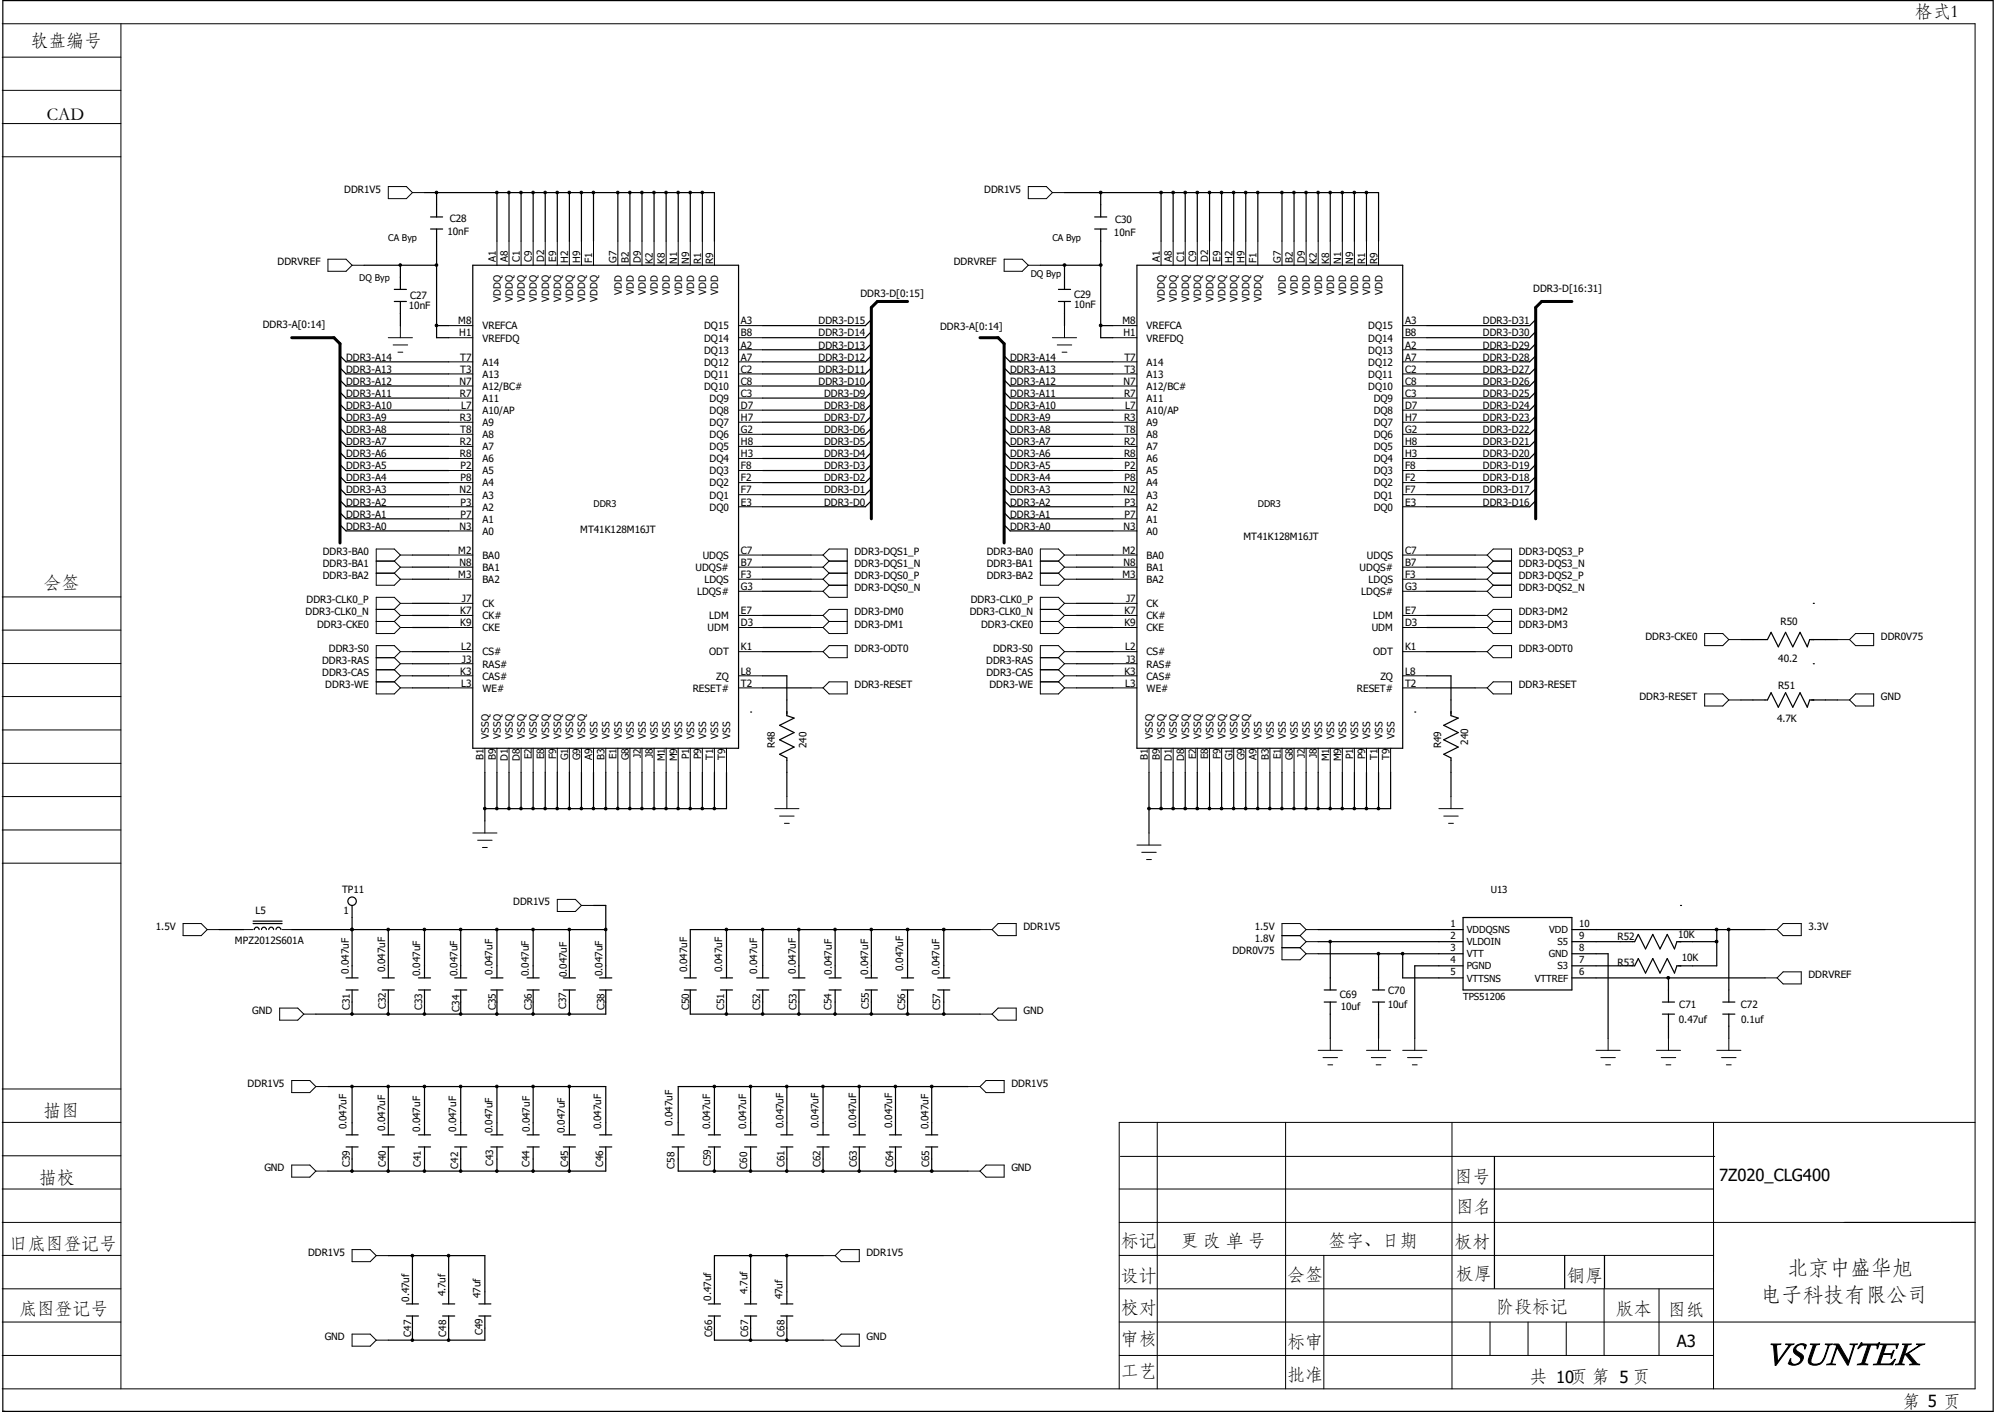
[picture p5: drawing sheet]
<svg xmlns="http://www.w3.org/2000/svg" width="420mm" height="297mm" viewBox="0 0 420 297" stroke-linecap="round" stroke-linejoin="round" font-family="sans-serif">
<defs><g id="words">
<text font-size="7.3" x="371.2" y="287.1">VSUNTEK</text>
<g font-size="4.4">
<text x="376.1" y="267.9">北京中盛华旭</text>
<text x="370.5" y="273.6">电子科技有限公司</text>
</g>
<g font-size="3.8">
<text x="402.9" y="3.5">格式1</text>
<text x="6.4" y="9.6">软盘编号</text>
<text x="9.9" y="25.2">CAD</text>
<text x="9.2" y="123.7">会签</text>
<text x="9.1" y="234.7">描图</text>
<text x="8.2" y="248.8">描校</text>
<text x="306.1" y="248.6">图号</text>
<text x="306.3" y="255">图名</text>
<text x="2" y="262.7">旧底图登记号</text>
<text x="235.8" y="262">标记</text>
<text x="248.5" y="262.2">更 改 单 号</text>
<text x="279.4" y="262.2">签字、日期</text>
<text x="306.1" y="262.3">板材</text>
<text x="235.8" y="269.5">设计</text>
<text x="270.8" y="269.2">会签</text>
<text x="306.3" y="268.9">板厚</text>
<text x="329.7" y="269.5">铜厚</text>
<text x="314.8" y="276">阶段标记</text>
<text x="4" y="276.3">底图登记号</text>
<text x="235.8" y="276.3">校对</text>
<text x="340" y="276.3">版本</text>
<text x="350.9" y="276.5">图纸</text>
<text x="235.8" y="282.6">审核</text>
<text x="270.8" y="283.3">标审</text>
<text x="235.8" y="289.4">工艺</text>
<text x="270.8" y="290.4">批准</text>
<text x="321.9" y="290.8">共 10页 第 5 页</text>
<text x="400.3" y="296">第 5 页</text>
</g>
<g font-size="3.5">
<text x="361.7" y="248.4">7Z020_CLG400</text>
<text x="352.8" y="283.4">A3</text>
</g>
<g font-size="2.1">
<text x="72.4" y="40.5">DDR1V5</text>
<text x="207.1" y="40.5">DDR1V5</text>
<text x="94.7" y="46.7">C28</text>
<text x="234.7" y="47">C30</text>
<text x="94.1" y="49.4">10nF</text>
<text x="234.4" y="49.7">10nF</text>
<text x="58.4" y="55.8">DDRVREF</text>
<text x="104.3" y="55" transform="rotate(-90 104.3 55)">A1</text>
<text x="106.8" y="55" transform="rotate(-90 106.8 55)">A8</text>
<text x="109.4" y="55" transform="rotate(-90 109.4 55)">C1</text>
<text x="111.9" y="55" transform="rotate(-90 111.9 55)">C9</text>
<text x="114.5" y="55" transform="rotate(-90 114.5 55)">D2</text>
<text x="117" y="55" transform="rotate(-90 117 55)">E9</text>
<text x="119.6" y="55.3" transform="rotate(-90 119.6 55.3)">H2</text>
<text x="122.1" y="55.3" transform="rotate(-90 122.1 55.3)">H9</text>
<text x="124.6" y="55.3" transform="rotate(-90 124.6 55.3)">F1</text>
<text x="129.8" y="55.3" transform="rotate(-90 129.8 55.3)">G7</text>
<text x="132.3" y="55.3" transform="rotate(-90 132.3 55.3)">B2</text>
<text x="134.8" y="55.3" transform="rotate(-90 134.8 55.3)">D9</text>
<text x="137.4" y="55.5" transform="rotate(-90 137.4 55.5)">K2</text>
<text x="139.9" y="55.5" transform="rotate(-90 139.9 55.5)">K8</text>
<text x="142.5" y="55.5" transform="rotate(-90 142.5 55.5)">N1</text>
<text x="145" y="55.5" transform="rotate(-90 145 55.5)">N9</text>
<text x="147.5" y="55.5" transform="rotate(-90 147.5 55.5)">R1</text>
<text x="150.1" y="55.5" transform="rotate(-90 150.1 55.5)">R9</text>
<text x="200.7" y="55.8">DDRVREF</text>
<text x="244.1" y="55" transform="rotate(-90 244.1 55)">A1</text>
<text x="246.6" y="55" transform="rotate(-90 246.6 55)">A8</text>
<text x="249.1" y="55" transform="rotate(-90 249.1 55)">C1</text>
<text x="251.7" y="55" transform="rotate(-90 251.7 55)">C9</text>
<text x="254.2" y="55" transform="rotate(-90 254.2 55)">D2</text>
<text x="256.8" y="55" transform="rotate(-90 256.8 55)">E9</text>
<text x="259.3" y="55.3" transform="rotate(-90 259.3 55.3)">H2</text>
<text x="261.9" y="55.3" transform="rotate(-90 261.9 55.3)">H9</text>
<text x="264.4" y="55.3" transform="rotate(-90 264.4 55.3)">F1</text>
<text x="269.5" y="55.3" transform="rotate(-90 269.5 55.3)">G7</text>
<text x="272" y="55.3" transform="rotate(-90 272 55.3)">B2</text>
<text x="274.6" y="55.3" transform="rotate(-90 274.6 55.3)">D9</text>
<text x="277.1" y="55.5" transform="rotate(-90 277.1 55.5)">K2</text>
<text x="279.7" y="55.5" transform="rotate(-90 279.7 55.5)">K8</text>
<text x="282.2" y="55.5" transform="rotate(-90 282.2 55.5)">N1</text>
<text x="284.7" y="55.5" transform="rotate(-90 284.7 55.5)">N9</text>
<text x="287.3" y="55.5" transform="rotate(-90 287.3 55.5)">R1</text>
<text x="289.8" y="55.5" transform="rotate(-90 289.8 55.5)">R9</text>
<text x="86" y="65">10nF</text>
<text x="86.3" y="62.9">C27</text>
<text x="105.4" y="63.5" transform="rotate(-90 105.4 63.5)">VDDQ</text>
<text x="107.9" y="63.5" transform="rotate(-90 107.9 63.5)">VDDQ</text>
<text x="110.4" y="63.5" transform="rotate(-90 110.4 63.5)">VDDQ</text>
<text x="113" y="63.5" transform="rotate(-90 113 63.5)">VDDQ</text>
<text x="115.5" y="63.5" transform="rotate(-90 115.5 63.5)">VDDQ</text>
<text x="118.1" y="63.5" transform="rotate(-90 118.1 63.5)">VDDQ</text>
<text x="120.6" y="63.5" transform="rotate(-90 120.6 63.5)">VDDQ</text>
<text x="123.1" y="63.5" transform="rotate(-90 123.1 63.5)">VDDQ</text>
<text x="125.7" y="63.5" transform="rotate(-90 125.7 63.5)">VDDQ</text>
<text x="130.8" y="62" transform="rotate(-90 130.8 62)">VDD</text>
<text x="133.4" y="62" transform="rotate(-90 133.4 62)">VDD</text>
<text x="135.9" y="62" transform="rotate(-90 135.9 62)">VDD</text>
<text x="138.4" y="62" transform="rotate(-90 138.4 62)">VDD</text>
<text x="141" y="62" transform="rotate(-90 141 62)">VDD</text>
<text x="143.5" y="62" transform="rotate(-90 143.5 62)">VDD</text>
<text x="146.1" y="62" transform="rotate(-90 146.1 62)">VDD</text>
<text x="148.6" y="62" transform="rotate(-90 148.6 62)">VDD</text>
<text x="151.1" y="62" transform="rotate(-90 151.1 62)">VDD</text>
<text x="181.1" y="62.4">DDR3-D[0:15]</text>
<text x="226" y="62.7">C29</text>
<text x="226" y="64.8">10nF</text>
<text x="245.1" y="63.5" transform="rotate(-90 245.1 63.5)">VDDQ</text>
<text x="247.7" y="63.5" transform="rotate(-90 247.7 63.5)">VDDQ</text>
<text x="250.2" y="63.5" transform="rotate(-90 250.2 63.5)">VDDQ</text>
<text x="252.7" y="63.5" transform="rotate(-90 252.7 63.5)">VDDQ</text>
<text x="255.3" y="63.5" transform="rotate(-90 255.3 63.5)">VDDQ</text>
<text x="257.9" y="63.5" transform="rotate(-90 257.9 63.5)">VDDQ</text>
<text x="260.4" y="63.5" transform="rotate(-90 260.4 63.5)">VDDQ</text>
<text x="262.9" y="63.5" transform="rotate(-90 262.9 63.5)">VDDQ</text>
<text x="265.5" y="63.5" transform="rotate(-90 265.5 63.5)">VDDQ</text>
<text x="270.6" y="62" transform="rotate(-90 270.6 62)">VDD</text>
<text x="273.1" y="62" transform="rotate(-90 273.1 62)">VDD</text>
<text x="275.6" y="62" transform="rotate(-90 275.6 62)">VDD</text>
<text x="278.2" y="62" transform="rotate(-90 278.2 62)">VDD</text>
<text x="280.7" y="62" transform="rotate(-90 280.7 62)">VDD</text>
<text x="283.3" y="62" transform="rotate(-90 283.3 62)">VDD</text>
<text x="285.8" y="62" transform="rotate(-90 285.8 62)">VDD</text>
<text x="288.3" y="62" transform="rotate(-90 288.3 62)">VDD</text>
<text x="290.9" y="62" transform="rotate(-90 290.9 62)">VDD</text>
<text x="322.6" y="61.4">DDR3-D[16:31]</text>
<text x="55.3" y="69">DDR3-A[0:14]</text>
<text x="96.4" y="68.2">M8</text>
<text x="96.6" y="70.8">H1</text>
<text x="101.5" y="69.3">VREFCA</text>
<text x="101.5" y="71.8">VREFDQ</text>
<text x="148.2" y="71.8">DQ14</text>
<text x="148.2" y="69.3">DQ15</text>
<text x="155.9" y="70.8">B8</text>
<text x="155.9" y="68.2">A3</text>
<text x="172.3" y="70.8">DDR3-D14</text>
<text x="172.3" y="68.2">DDR3-D15</text>
<text x="197.8" y="69.5">DDR3-A[0:14]</text>
<text x="236.2" y="68.2">M8</text>
<text x="236.4" y="70.8">H1</text>
<text x="241.3" y="69.3">VREFCA</text>
<text x="241.3" y="71.8">VREFDQ</text>
<text x="287.9" y="71.8">DQ14</text>
<text x="287.9" y="69.3">DQ15</text>
<text x="295.7" y="70.8">B8</text>
<text x="295.7" y="68.2">A3</text>
<text x="312" y="70.8">DDR3-D30</text>
<text x="312" y="68.2">DDR3-D31</text>
<text x="72.8" y="75.9">DDR3-A14</text>
<text x="96.9" y="75.9">T7</text>
<text x="101.5" y="76.9">A14</text>
<text x="148.2" y="76.9">DQ12</text>
<text x="148.2" y="74.4">DQ13</text>
<text x="155.9" y="75.9">A7</text>
<text x="155.9" y="73.3">A2</text>
<text x="172.3" y="75.9">DDR3-D12</text>
<text x="172.3" y="73.3">DDR3-D13</text>
<text x="212.6" y="75.9">DDR3-A14</text>
<text x="236.6" y="75.9">T7</text>
<text x="241.3" y="76.9">A14</text>
<text x="287.9" y="76.9">DQ12</text>
<text x="287.9" y="74.4">DQ13</text>
<text x="295.7" y="75.9">A7</text>
<text x="295.7" y="73.3">A2</text>
<text x="312" y="75.9">DDR3-D28</text>
<text x="312" y="73.3">DDR3-D29</text>
<text x="72.8" y="83.5">DDR3-A11</text>
<text x="72.8" y="80.9">DDR3-A12</text>
<text x="72.8" y="78.4">DDR3-A13</text>
<text x="96.7" y="80.9">N7</text>
<text x="96.8" y="83.5">R7</text>
<text x="96.9" y="78.4">T3</text>
<text x="101.5" y="82">A12/BC#</text>
<text x="101.5" y="79.5">A13</text>
<text x="148.2" y="82">DQ10</text>
<text x="148.2" y="79.5">DQ11</text>
<text x="155.9" y="83.5">C3</text>
<text x="155.9" y="80.9">C8</text>
<text x="155.9" y="78.4">C2</text>
<text x="172.3" y="80.9">DDR3-D10</text>
<text x="172.3" y="78.4">DDR3-D11</text>
<text x="173.4" y="83.5">DDR3-D9</text>
<text x="212.6" y="83.5">DDR3-A11</text>
<text x="212.6" y="80.9">DDR3-A12</text>
<text x="212.6" y="78.4">DDR3-A13</text>
<text x="236.4" y="80.9">N7</text>
<text x="236.5" y="83.5">R7</text>
<text x="236.6" y="78.4">T3</text>
<text x="241.3" y="82">A12/BC#</text>
<text x="241.3" y="79.5">A13</text>
<text x="287.9" y="82">DQ10</text>
<text x="287.9" y="79.5">DQ11</text>
<text x="295.7" y="83.5">C3</text>
<text x="295.7" y="80.9">C8</text>
<text x="295.7" y="78.4">C2</text>
<text x="312" y="83.5">DDR3-D25</text>
<text x="312" y="80.9">DDR3-D26</text>
<text x="312" y="78.4">DDR3-D27</text>
<text x="72.8" y="88.6">DDR3-A9</text>
<text x="72.8" y="86">DDR3-A10</text>
<text x="96.8" y="88.6">R3</text>
<text x="97" y="86">L7</text>
<text x="101.5" y="84.5">A11</text>
<text x="101.5" y="87.1">A10/AP</text>
<text x="101.5" y="89.6">A9</text>
<text x="149.3" y="89.6">DQ7</text>
<text x="149.3" y="87.1">DQ8</text>
<text x="149.3" y="84.5">DQ9</text>
<text x="155.9" y="88.6">H7</text>
<text x="155.9" y="86">D7</text>
<text x="173.4" y="88.6">DDR3-D7</text>
<text x="173.4" y="86">DDR3-D8</text>
<text x="212.6" y="88.6">DDR3-A9</text>
<text x="212.6" y="86">DDR3-A10</text>
<text x="236.5" y="88.6">R3</text>
<text x="236.8" y="86">L7</text>
<text x="241.3" y="84.5">A11</text>
<text x="241.3" y="87.1">A10/AP</text>
<text x="241.3" y="89.6">A9</text>
<text x="289.1" y="89.6">DQ7</text>
<text x="289.1" y="87.1">DQ8</text>
<text x="289.1" y="84.5">DQ9</text>
<text x="295.7" y="88.6">H7</text>
<text x="295.7" y="86">D7</text>
<text x="312" y="88.6">DDR3-D23</text>
<text x="312" y="86">DDR3-D24</text>
<text x="72.8" y="93.6">DDR3-A7</text>
<text x="72.8" y="91.1">DDR3-A8</text>
<text x="96.8" y="93.6">R2</text>
<text x="96.9" y="91.1">T8</text>
<text x="101.5" y="92.2">A8</text>
<text x="101.5" y="94.7">A7</text>
<text x="149.3" y="94.7">DQ5</text>
<text x="149.3" y="92.2">DQ6</text>
<text x="155.9" y="93.6">H8</text>
<text x="155.9" y="91.1">G2</text>
<text x="173.4" y="93.6">DDR3-D5</text>
<text x="173.4" y="91.1">DDR3-D6</text>
<text x="212.6" y="93.6">DDR3-A7</text>
<text x="212.6" y="91.1">DDR3-A8</text>
<text x="236.5" y="93.6">R2</text>
<text x="236.6" y="91.1">T8</text>
<text x="241.3" y="92.2">A8</text>
<text x="241.3" y="94.7">A7</text>
<text x="289.1" y="94.7">DQ5</text>
<text x="289.1" y="92.2">DQ6</text>
<text x="295.7" y="93.6">H8</text>
<text x="295.7" y="91.1">G2</text>
<text x="312" y="93.6">DDR3-D21</text>
<text x="312" y="91.1">DDR3-D22</text>
<text x="72.8" y="101.3">DDR3-A4</text>
<text x="72.8" y="98.7">DDR3-A5</text>
<text x="72.8" y="96.2">DDR3-A6</text>
<text x="96.8" y="96.2">R8</text>
<text x="96.9" y="98.7">P2</text>
<text x="96.9" y="101.3">P8</text>
<text x="101.5" y="97.2">A6</text>
<text x="101.5" y="99.8">A5</text>
<text x="149.3" y="99.8">DQ3</text>
<text x="149.3" y="97.2">DQ4</text>
<text x="155.9" y="101.3">F2</text>
<text x="155.9" y="98.7">F8</text>
<text x="155.9" y="96.2">H3</text>
<text x="173.4" y="101.3">DDR3-D2</text>
<text x="173.4" y="98.7">DDR3-D3</text>
<text x="173.4" y="96.2">DDR3-D4</text>
<text x="212.6" y="101.3">DDR3-A4</text>
<text x="212.6" y="98.7">DDR3-A5</text>
<text x="212.6" y="96.2">DDR3-A6</text>
<text x="236.5" y="96.2">R8</text>
<text x="236.6" y="98.7">P2</text>
<text x="236.6" y="101.3">P8</text>
<text x="241.3" y="97.2">A6</text>
<text x="241.3" y="99.8">A5</text>
<text x="289.1" y="99.8">DQ3</text>
<text x="289.1" y="97.2">DQ4</text>
<text x="295.7" y="101.3">F2</text>
<text x="295.7" y="98.7">F8</text>
<text x="295.7" y="96.2">H3</text>
<text x="312" y="101.3">DDR3-D18</text>
<text x="312" y="98.7">DDR3-D19</text>
<text x="312" y="96.2">DDR3-D20</text>
<text x="72.8" y="106.3">DDR3-A2</text>
<text x="72.8" y="103.8">DDR3-A3</text>
<text x="96.7" y="103.8">N2</text>
<text x="96.9" y="106.3">P3</text>
<text x="101.5" y="102.3">A4</text>
<text x="101.5" y="104.9">A3</text>
<text x="101.5" y="107.4">A2</text>
<text x="149.3" y="107.4">DQ0</text>
<text x="149.3" y="104.9">DQ1</text>
<text x="149.3" y="102.3">DQ2</text>
<text x="155.9" y="106.3">E3</text>
<text x="155.9" y="103.8">F7</text>
<text x="173.4" y="106.3">DDR3-D0</text>
<text x="173.4" y="103.8">DDR3-D1</text>
<text x="212.6" y="106.3">DDR3-A2</text>
<text x="212.6" y="103.8">DDR3-A3</text>
<text x="236.4" y="103.8">N2</text>
<text x="236.6" y="106.3">P3</text>
<text x="241.3" y="102.3">A4</text>
<text x="241.3" y="104.9">A3</text>
<text x="241.3" y="107.4">A2</text>
<text x="289.1" y="107.4">DQ0</text>
<text x="289.1" y="104.9">DQ1</text>
<text x="289.1" y="102.3">DQ2</text>
<text x="295.7" y="106.3">E3</text>
<text x="295.7" y="103.8">F7</text>
<text x="312" y="106.3">DDR3-D16</text>
<text x="312" y="103.8">DDR3-D17</text>
<text x="72.8" y="111.4">DDR3-A0</text>
<text x="72.8" y="108.9">DDR3-A1</text>
<text x="96.7" y="111.4">N3</text>
<text x="96.9" y="108.9">P7</text>
<text x="101.5" y="109.9">A1</text>
<text x="101.5" y="112.5">A0</text>
<text x="122.1" y="112">MT41K128M16JT</text>
<text x="212.6" y="111.4">DDR3-A0</text>
<text x="212.6" y="108.9">DDR3-A1</text>
<text x="236.4" y="111.4">N3</text>
<text x="236.6" y="108.9">P7</text>
<text x="241.3" y="109.9">A1</text>
<text x="241.3" y="112.5">A0</text>
<text x="261.6" y="113.5">MT41K128M16JT</text>
<text x="67.9" y="116.8">DDR3-BA0</text>
<text x="67.9" y="119.3">DDR3-BA1</text>
<text x="96.4" y="116.5">M2</text>
<text x="96.7" y="119">N8</text>
<text x="101.5" y="117.6">BA0</text>
<text x="147.9" y="117.6">UDQS</text>
<text x="155.9" y="116.5">C7</text>
<text x="155.9" y="119">B7</text>
<text x="179.8" y="119.3">DDR3-DQS1_N</text>
<text x="179.8" y="116.8">DDR3-DQS1_P</text>
<text x="207.6" y="116.8">DDR3-BA0</text>
<text x="207.6" y="119.3">DDR3-BA1</text>
<text x="236.2" y="116.5">M2</text>
<text x="236.4" y="119">N8</text>
<text x="241.3" y="117.6">BA0</text>
<text x="287.6" y="117.6">UDQS</text>
<text x="295.7" y="116.5">C7</text>
<text x="295.7" y="119">B7</text>
<text x="319.6" y="119.3">DDR3-DQS3_N</text>
<text x="319.6" y="116.8">DDR3-DQS3_P</text>
<text x="67.9" y="121.8">DDR3-BA2</text>
<text x="96.4" y="121.6">M3</text>
<text x="101.5" y="120.1">BA1</text>
<text x="101.5" y="122.6">BA2</text>
<text x="146.3" y="120.1">UDQS#</text>
<text x="146.7" y="125.2">LDQS#</text>
<text x="148.2" y="122.6">LDQS</text>
<text x="155.9" y="121.6">F3</text>
<text x="155.9" y="124.1">G3</text>
<text x="179.8" y="124.4">DDR3-DQS0_N</text>
<text x="179.8" y="121.8">DDR3-DQS0_P</text>
<text x="207.6" y="121.8">DDR3-BA2</text>
<text x="236.2" y="121.6">M3</text>
<text x="241.3" y="120.1">BA1</text>
<text x="241.3" y="122.6">BA2</text>
<text x="286.1" y="120.1">UDQS#</text>
<text x="286.4" y="125.2">LDQS#</text>
<text x="288" y="122.6">LDQS</text>
<text x="295.7" y="121.6">F3</text>
<text x="295.7" y="124.1">G3</text>
<text x="319.6" y="124.4">DDR3-DQS2_N</text>
<text x="319.6" y="121.8">DDR3-DQS2_P</text>
<text x="64.3" y="129.5">DDR3-CLK0_N</text>
<text x="64.5" y="126.9">DDR3-CLK0_P</text>
<text x="66.7" y="132">DDR3-CKE0</text>
<text x="96.9" y="131.7">K9</text>
<text x="96.9" y="129.2">K7</text>
<text x="97.2" y="126.7">J7</text>
<text x="101.5" y="127.7">CK</text>
<text x="101.5" y="130.3">CK#</text>
<text x="149.2" y="130.3">LDM</text>
<text x="155.9" y="129.2">E7</text>
<text x="155.9" y="131.7">D3</text>
<text x="179.8" y="132">DDR3-DM1</text>
<text x="179.8" y="129.5">DDR3-DM0</text>
<text x="204" y="129.5">DDR3-CLK0_N</text>
<text x="204.3" y="126.9">DDR3-CLK0_P</text>
<text x="206.5" y="132">DDR3-CKE0</text>
<text x="236.6" y="131.7">K9</text>
<text x="236.6" y="129.2">K7</text>
<text x="236.9" y="126.7">J7</text>
<text x="241.3" y="127.7">CK</text>
<text x="241.3" y="130.3">CK#</text>
<text x="289" y="130.3">LDM</text>
<text x="295.7" y="129.2">E7</text>
<text x="295.7" y="131.7">D3</text>
<text x="319.6" y="132">DDR3-DM3</text>
<text x="319.6" y="129.5">DDR3-DM2</text>
<text x="374.6" y="131.5">R50</text>
<text x="69.2" y="137.1">DDR3-S0</text>
<text x="97" y="136.8">L2</text>
<text x="101.5" y="132.8">CKE</text>
<text x="101.5" y="137.9">CS#</text>
<text x="148.9" y="132.8">UDM</text>
<text x="149.2" y="137.9">ODT</text>
<text x="155.9" y="136.8">K1</text>
<text x="179.8" y="137.1">DDR3-ODT0</text>
<text x="209" y="137.1">DDR3-S0</text>
<text x="236.8" y="136.8">L2</text>
<text x="241.3" y="132.8">CKE</text>
<text x="241.3" y="137.9">CS#</text>
<text x="288.6" y="132.8">UDM</text>
<text x="289" y="137.9">ODT</text>
<text x="295.7" y="136.8">K1</text>
<text x="319.6" y="137.1">DDR3-ODT0</text>
<text x="346.2" y="134.5">DDR3-CKE0</text>
<text x="395.8" y="134.5">DDR0V75</text>
<text x="67.8" y="139.6">DDR3-RAS</text>
<text x="67.8" y="142.2">DDR3-CAS</text>
<text x="96.9" y="141.9">K3</text>
<text x="97.2" y="139.4">J3</text>
<text x="101.5" y="140.4">RAS#</text>
<text x="101.5" y="143">CAS#</text>
<text x="150.7" y="143">ZQ</text>
<text x="155.9" y="141.9">L8</text>
<text x="207.5" y="139.6">DDR3-RAS</text>
<text x="207.6" y="142.2">DDR3-CAS</text>
<text x="236.6" y="141.9">K3</text>
<text x="236.9" y="139.4">J3</text>
<text x="241.3" y="140.4">RAS#</text>
<text x="241.3" y="143">CAS#</text>
<text x="290.4" y="143">ZQ</text>
<text x="295.7" y="141.9">L8</text>
<text x="374.2" y="139.2">40.2</text>
<text x="68.5" y="144.7">DDR3-WE</text>
<text x="97" y="144.4">L3</text>
<text x="101.5" y="145.5">WE#</text>
<text x="145.8" y="145.5">RESET#</text>
<text x="155.9" y="144.4">T2</text>
<text x="179.8" y="144.7">DDR3-RESET</text>
<text x="208.2" y="144.7">DDR3-WE</text>
<text x="236.8" y="144.4">L3</text>
<text x="241.3" y="145.5">WE#</text>
<text x="285.5" y="145.5">RESET#</text>
<text x="295.7" y="144.4">T2</text>
<text x="319.6" y="144.7">DDR3-RESET</text>
<text x="345" y="147.2">DDR3-RESET</text>
<text x="374.1" y="144.9">R51</text>
<text x="395.8" y="147.2">GND</text>
<text x="102.8" y="155.4" transform="rotate(-90 102.8 155.4)">VSSQ</text>
<text x="105.4" y="155.4" transform="rotate(-90 105.4 155.4)">VSSQ</text>
<text x="107.9" y="155.4" transform="rotate(-90 107.9 155.4)">VSSQ</text>
<text x="110.4" y="155.4" transform="rotate(-90 110.4 155.4)">VSSQ</text>
<text x="113" y="155.4" transform="rotate(-90 113 155.4)">VSSQ</text>
<text x="115.5" y="155.4" transform="rotate(-90 115.5 155.4)">VSSQ</text>
<text x="118.1" y="155.4" transform="rotate(-90 118.1 155.4)">VSSQ</text>
<text x="120.6" y="155.4" transform="rotate(-90 120.6 155.4)">VSSQ</text>
<text x="123.1" y="155.4" transform="rotate(-90 123.1 155.4)">VSSQ</text>
<text x="125.7" y="155.4" transform="rotate(-90 125.7 155.4)">VSS</text>
<text x="128.3" y="155.4" transform="rotate(-90 128.3 155.4)">VSS</text>
<text x="130.8" y="155.4" transform="rotate(-90 130.8 155.4)">VSS</text>
<text x="133.4" y="155.4" transform="rotate(-90 133.4 155.4)">VSS</text>
<text x="135.9" y="155.4" transform="rotate(-90 135.9 155.4)">VSS</text>
<text x="138.4" y="155.4" transform="rotate(-90 138.4 155.4)">VSS</text>
<text x="141" y="155.4" transform="rotate(-90 141 155.4)">VSS</text>
<text x="143.5" y="155.4" transform="rotate(-90 143.5 155.4)">VSS</text>
<text x="146.1" y="155.4" transform="rotate(-90 146.1 155.4)">VSS</text>
<text x="148.6" y="155.4" transform="rotate(-90 148.6 155.4)">VSS</text>
<text x="151.1" y="155.4" transform="rotate(-90 151.1 155.4)">VSS</text>
<text x="153.7" y="155.4" transform="rotate(-90 153.7 155.4)">VSS</text>
<text x="242.6" y="155.4" transform="rotate(-90 242.6 155.4)">VSSQ</text>
<text x="245.1" y="155.4" transform="rotate(-90 245.1 155.4)">VSSQ</text>
<text x="247.7" y="155.4" transform="rotate(-90 247.7 155.4)">VSSQ</text>
<text x="250.2" y="155.4" transform="rotate(-90 250.2 155.4)">VSSQ</text>
<text x="252.7" y="155.4" transform="rotate(-90 252.7 155.4)">VSSQ</text>
<text x="255.3" y="155.4" transform="rotate(-90 255.3 155.4)">VSSQ</text>
<text x="257.9" y="155.4" transform="rotate(-90 257.9 155.4)">VSSQ</text>
<text x="260.4" y="155.4" transform="rotate(-90 260.4 155.4)">VSSQ</text>
<text x="262.9" y="155.4" transform="rotate(-90 262.9 155.4)">VSSQ</text>
<text x="265.5" y="155.4" transform="rotate(-90 265.5 155.4)">VSS</text>
<text x="268" y="155.4" transform="rotate(-90 268 155.4)">VSS</text>
<text x="270.6" y="155.4" transform="rotate(-90 270.6 155.4)">VSS</text>
<text x="273.1" y="155.4" transform="rotate(-90 273.1 155.4)">VSS</text>
<text x="275.6" y="155.4" transform="rotate(-90 275.6 155.4)">VSS</text>
<text x="278.2" y="155.4" transform="rotate(-90 278.2 155.4)">VSS</text>
<text x="280.7" y="155.4" transform="rotate(-90 280.7 155.4)">VSS</text>
<text x="283.3" y="155.4" transform="rotate(-90 283.3 155.4)">VSS</text>
<text x="285.8" y="155.4" transform="rotate(-90 285.8 155.4)">VSS</text>
<text x="288.3" y="155.4" transform="rotate(-90 288.3 155.4)">VSS</text>
<text x="290.9" y="155.4" transform="rotate(-90 290.9 155.4)">VSS</text>
<text x="293.4" y="155.4" transform="rotate(-90 293.4 155.4)">VSS</text>
<text x="373.9" y="151.9">4.7K</text>
<text x="101.8" y="159.8" transform="rotate(-90 101.8 159.8)">B1</text>
<text x="104.3" y="159.8" transform="rotate(-90 104.3 159.8)">B9</text>
<text x="106.8" y="160" transform="rotate(-90 106.8 160)">D1</text>
<text x="109.4" y="160" transform="rotate(-90 109.4 160)">D8</text>
<text x="111.9" y="159.7" transform="rotate(-90 111.9 159.7)">E2</text>
<text x="114.5" y="159.7" transform="rotate(-90 114.5 159.7)">E8</text>
<text x="117" y="159.6" transform="rotate(-90 117 159.6)">F9</text>
<text x="119.6" y="159.9" transform="rotate(-90 119.6 159.9)">G1</text>
<text x="122.1" y="159.9" transform="rotate(-90 122.1 159.9)">G9</text>
<text x="124.6" y="159.8" transform="rotate(-90 124.6 159.8)">A9</text>
<text x="127.2" y="159.8" transform="rotate(-90 127.2 159.8)">B3</text>
<text x="129.8" y="159.7" transform="rotate(-90 129.8 159.7)">E1</text>
<text x="132.3" y="159.9" transform="rotate(-90 132.3 159.9)">G8</text>
<text x="134.8" y="159.4" transform="rotate(-90 134.8 159.4)">J2</text>
<text x="137.4" y="159.4" transform="rotate(-90 137.4 159.4)">J8</text>
<text x="139.9" y="160.1" transform="rotate(-90 139.9 160.1)">M1</text>
<text x="142.5" y="160.1" transform="rotate(-90 142.5 160.1)">M9</text>
<text x="145" y="159.7" transform="rotate(-90 145 159.7)">P1</text>
<text x="147.5" y="159.7" transform="rotate(-90 147.5 159.7)">P9</text>
<text x="150.1" y="159.8" transform="rotate(-90 150.1 159.8)">T1</text>
<text x="152.6" y="159.8" transform="rotate(-90 152.6 159.8)">T9</text>
<text x="163" y="157.4" transform="rotate(-90 163 157.4)">R48</text>
<text x="169.7" y="157.4" transform="rotate(-90 169.7 157.4)">240</text>
<text x="241.5" y="159.8" transform="rotate(-90 241.5 159.8)">B1</text>
<text x="244.1" y="159.8" transform="rotate(-90 244.1 159.8)">B9</text>
<text x="246.6" y="160" transform="rotate(-90 246.6 160)">D1</text>
<text x="249.1" y="160" transform="rotate(-90 249.1 160)">D8</text>
<text x="251.7" y="159.7" transform="rotate(-90 251.7 159.7)">E2</text>
<text x="254.2" y="159.7" transform="rotate(-90 254.2 159.7)">E8</text>
<text x="256.8" y="159.6" transform="rotate(-90 256.8 159.6)">F9</text>
<text x="259.3" y="159.9" transform="rotate(-90 259.3 159.9)">G1</text>
<text x="261.9" y="159.9" transform="rotate(-90 261.9 159.9)">G9</text>
<text x="264.4" y="159.8" transform="rotate(-90 264.4 159.8)">A9</text>
<text x="267" y="159.8" transform="rotate(-90 267 159.8)">B3</text>
<text x="269.5" y="159.7" transform="rotate(-90 269.5 159.7)">E1</text>
<text x="272" y="159.9" transform="rotate(-90 272 159.9)">G8</text>
<text x="274.6" y="159.4" transform="rotate(-90 274.6 159.4)">J2</text>
<text x="277.1" y="159.4" transform="rotate(-90 277.1 159.4)">J8</text>
<text x="279.7" y="160.1" transform="rotate(-90 279.7 160.1)">M1</text>
<text x="282.2" y="160.1" transform="rotate(-90 282.2 160.1)">M9</text>
<text x="284.7" y="159.7" transform="rotate(-90 284.7 159.7)">P1</text>
<text x="287.3" y="159.7" transform="rotate(-90 287.3 159.7)">P9</text>
<text x="289.8" y="159.8" transform="rotate(-90 289.8 159.8)">T1</text>
<text x="292.4" y="159.8" transform="rotate(-90 292.4 159.8)">T9</text>
<text x="303.3" y="157.4" transform="rotate(-90 303.3 157.4)">R49</text>
<text x="309" y="156.6" transform="rotate(-90 309 156.6)">240</text>
<text x="72" y="187.9">TP11</text>
<text x="108" y="190.5">DDR1V5</text>
<text x="32.8" y="195.5">1.5V</text>
<text x="53.8" y="192.2">L5</text>
<text x="72.3" y="192.3">1</text>
<text x="215.3" y="195.5">DDR1V5</text>
<text x="264" y="195.5">1.5V</text>
<text x="340.4" y="197.8">R52</text>
<text x="353.1" y="197.4">10K</text>
<text x="380.5" y="195.5">3.3V</text>
<text x="49.4" y="198.7">MPZ2012S601A</text>
<text x="259.3" y="200.6">DDR0V75</text>
<text x="264" y="198.1">1.8V</text>
<text x="340.4" y="203.2">R53</text>
<text x="353.9" y="202.2">10K</text>
<text x="73.4" y="204.8" transform="rotate(-90 73.4 204.8)">0.047uF</text>
<text x="81" y="204.6" transform="rotate(-90 81 204.6)">0.047uF</text>
<text x="88.4" y="205.3" transform="rotate(-90 88.4 205.3)">0.047uF</text>
<text x="96.3" y="205.3" transform="rotate(-90 96.3 205.3)">0.047uF</text>
<text x="103.6" y="205.1" transform="rotate(-90 103.6 205.1)">0.047uF</text>
<text x="111.3" y="205.3" transform="rotate(-90 111.3 205.3)">0.047uF</text>
<text x="119.3" y="205.6" transform="rotate(-90 119.3 205.6)">0.047uF</text>
<text x="126.7" y="205.3" transform="rotate(-90 126.7 205.3)">0.047uF</text>
<text x="144.6" y="204.6" transform="rotate(-90 144.6 204.6)">0.047uF</text>
<text x="151.9" y="204.6" transform="rotate(-90 151.9 204.6)">0.047uF</text>
<text x="159.3" y="204.8" transform="rotate(-90 159.3 204.8)">0.047uF</text>
<text x="167.4" y="204.8" transform="rotate(-90 167.4 204.8)">0.047uF</text>
<text x="175" y="205.1" transform="rotate(-90 175 205.1)">0.047uF</text>
<text x="182.7" y="205.1" transform="rotate(-90 182.7 205.1)">0.047uF</text>
<text x="190" y="204.3" transform="rotate(-90 190 204.3)">0.047uF</text>
<text x="197.7" y="205.1" transform="rotate(-90 197.7 205.1)">0.047uF</text>
<text x="281.9" y="209.8">C69</text>
<text x="292.1" y="209.1">C70</text>
<text x="380.5" y="205.7">DDRVREF</text>
<text x="53.1" y="213.3">GND</text>
<text x="73.6" y="212.6" transform="rotate(-90 73.6 212.6)">C31</text>
<text x="81.2" y="212.3" transform="rotate(-90 81.2 212.3)">C32</text>
<text x="88.8" y="212.6" transform="rotate(-90 88.8 212.6)">C33</text>
<text x="96.7" y="212.8" transform="rotate(-90 96.7 212.8)">C34</text>
<text x="104.3" y="212.6" transform="rotate(-90 104.3 212.6)">C35</text>
<text x="111.9" y="212.6" transform="rotate(-90 111.9 212.6)">C36</text>
<text x="119.1" y="212.3" transform="rotate(-90 119.1 212.3)">C37</text>
<text x="127.2" y="212.6" transform="rotate(-90 127.2 212.6)">C38</text>
<text x="145" y="212.6" transform="rotate(-90 145 212.6)">C50</text>
<text x="152.4" y="212.6" transform="rotate(-90 152.4 212.6)">C51</text>
<text x="160" y="212.6" transform="rotate(-90 160 212.6)">C52</text>
<text x="167.6" y="212.6" transform="rotate(-90 167.6 212.6)">C53</text>
<text x="175" y="212.6" transform="rotate(-90 175 212.6)">C54</text>
<text x="182.8" y="212.3" transform="rotate(-90 182.8 212.3)">C55</text>
<text x="190.5" y="212.6" transform="rotate(-90 190.5 212.6)">C56</text>
<text x="197.8" y="212.6" transform="rotate(-90 197.8 212.6)">C57</text>
<text x="215.3" y="213.3">GND</text>
<text x="282.1" y="212.6">10uf</text>
<text x="292" y="212">10uf</text>
<text x="353.3" y="215.1">0.47uf</text>
<text x="353.4" y="212.1">C71</text>
<text x="366.3" y="212.1">C72</text>
<text x="366.4" y="215.1">0.1uf</text>
<text x="52.1" y="228.6">DDR1V5</text>
<text x="212.8" y="228.6">DDR1V5</text>
<text x="72.9" y="237.6" transform="rotate(-90 72.9 237.6)">0.047uF</text>
<text x="81" y="237.8" transform="rotate(-90 81 237.8)">0.047uF</text>
<text x="88.4" y="238.1" transform="rotate(-90 88.4 238.1)">0.047uF</text>
<text x="96" y="238.1" transform="rotate(-90 96 238.1)">0.047uF</text>
<text x="103.6" y="238.3" transform="rotate(-90 103.6 238.3)">0.047uF</text>
<text x="111.5" y="238.1" transform="rotate(-90 111.5 238.1)">0.047uF</text>
<text x="118.9" y="238.3" transform="rotate(-90 118.9 238.3)">0.047uF</text>
<text x="126.5" y="237.6" transform="rotate(-90 126.5 237.6)">0.047uF</text>
<text x="141.5" y="236.8" transform="rotate(-90 141.5 236.8)">0.047uF</text>
<text x="149.4" y="237.6" transform="rotate(-90 149.4 237.6)">0.047uF</text>
<text x="157" y="237.6" transform="rotate(-90 157 237.6)">0.047uF</text>
<text x="164.9" y="237.3" transform="rotate(-90 164.9 237.3)">0.047uF</text>
<text x="172.3" y="237.3" transform="rotate(-90 172.3 237.3)">0.047uF</text>
<text x="180.1" y="237.3" transform="rotate(-90 180.1 237.3)">0.047uF</text>
<text x="187.7" y="237.3" transform="rotate(-90 187.7 237.3)">0.047uF</text>
<text x="195.4" y="237.6" transform="rotate(-90 195.4 237.6)">0.047uF</text>
<text x="73.6" y="245.6" transform="rotate(-90 73.6 245.6)">C39</text>
<text x="81.2" y="245.6" transform="rotate(-90 81.2 245.6)">C40</text>
<text x="88.6" y="245.6" transform="rotate(-90 88.6 245.6)">C41</text>
<text x="96.4" y="245.8" transform="rotate(-90 96.4 245.8)">C42</text>
<text x="103.8" y="245.3" transform="rotate(-90 103.8 245.3)">C43</text>
<text x="111.4" y="245.6" transform="rotate(-90 111.4 245.6)">C44</text>
<text x="119.6" y="245.6" transform="rotate(-90 119.6 245.6)">C45</text>
<text x="126.9" y="245.6" transform="rotate(-90 126.9 245.6)">C46</text>
<text x="141.9" y="245.8" transform="rotate(-90 141.9 245.8)">C58</text>
<text x="149.6" y="245.3" transform="rotate(-90 149.6 245.3)">C59</text>
<text x="157.2" y="245.8" transform="rotate(-90 157.2 245.8)">C60</text>
<text x="165.1" y="245.6" transform="rotate(-90 165.1 245.6)">C61</text>
<text x="172.7" y="245.6" transform="rotate(-90 172.7 245.6)">C62</text>
<text x="180.3" y="245.6" transform="rotate(-90 180.3 245.6)">C63</text>
<text x="187.9" y="245.6" transform="rotate(-90 187.9 245.6)">C64</text>
<text x="195.5" y="245.6" transform="rotate(-90 195.5 245.6)">C65</text>
<text x="55.6" y="246.3">GND</text>
<text x="212.8" y="246.3">GND</text>
<text x="64.8" y="264.1">DDR1V5</text>
<text x="182.3" y="264.1">DDR1V5</text>
<text x="86.1" y="273.8" transform="rotate(-90 86.1 273.8)">0.47uf</text>
<text x="93.7" y="272.7" transform="rotate(-90 93.7 272.7)">4.7uf</text>
<text x="101.1" y="273.1" transform="rotate(-90 101.1 273.1)">47uf</text>
<text x="149.6" y="273.6" transform="rotate(-90 149.6 273.6)">0.47uf</text>
<text x="157.3" y="272.2" transform="rotate(-90 157.3 272.2)">4.7uf</text>
<text x="164.6" y="273.3" transform="rotate(-90 164.6 273.3)">47uf</text>
<text x="68.3" y="281.9">GND</text>
<text x="86.5" y="281.1" transform="rotate(-90 86.5 281.1)">C47</text>
<text x="93.9" y="281.1" transform="rotate(-90 93.9 281.1)">C48</text>
<text x="101.5" y="280.9" transform="rotate(-90 101.5 280.9)">C49</text>
<text x="149.8" y="281.1" transform="rotate(-90 149.8 281.1)">C66</text>
<text x="157.4" y="281.1" transform="rotate(-90 157.4 281.1)">C67</text>
<text x="165.1" y="281.1" transform="rotate(-90 165.1 281.1)">C68</text>
<text x="182.3" y="281.9">GND</text>
</g>
<g font-size="2">
<text x="313.7" y="187.9">U13</text>
<text x="305.2" y="195">1</text>
<text x="305.2" y="197.6">2</text>
<text x="308.6" y="196.3">VDDQSNS</text>
<text x="326" y="196.3">VDD</text>
<text x="332.3" y="195">10</text>
<text x="332.3" y="197.6">9</text>
<text x="305.2" y="200.1">3</text>
<text x="305.2" y="202.6">4</text>
<text x="308.6" y="198.8">VLDOIN</text>
<text x="308.6" y="201.4">VTT</text>
<text x="308.6" y="203.9">PGND</text>
<text x="325.9" y="201.4">GND</text>
<text x="327.7" y="198.8">S5</text>
<text x="327.7" y="203.9">S3</text>
<text x="332.3" y="200.1">8</text>
<text x="332.3" y="202.6">7</text>
<text x="305.2" y="205.2">5</text>
<text x="308.6" y="206.5">VTTSNS</text>
<text x="322.9" y="206.5">VTTREF</text>
<text x="332.3" y="205.2">6</text>
<text x="307.8" y="210.3">TPS51206</text>
</g>
<g font-size="1.9">
<text x="81.7" y="50.7">CA Byp</text>
<text x="221.4" y="50.7">CA Byp</text>
<text x="75.6" y="59.1">DQ Byp</text>
<text x="216.9" y="58.3">DQ Byp</text>
<text x="124.9" y="106.6">DDR3</text>
<text x="264.7" y="106.6">DDR3</text>
</g>
</g></defs>
<g fill="none" stroke="#000" stroke-width=".25">
<path d="M.6 .1h418.8v296.8h-418.8zM76.6 55.8h15.3M84.2 55.8v5.1M89.3 40.5h61v10.2M90.6 48.2h2.5M90.6 45.6h2.5M91.9 40.5v5.1M91.9 48.2v22.8h2.5M99.5 55.8h55.9v101.6h-55.9zM104.6 40.5v10.2M107.1 40.5v10.2M109.6 40.5v10.2"/>
<path d="M112.2 40.5v10.2M114.7 40.5v10.2M117.3 40.5v10.2M119.8 40.5v10.2M122.3 40.5v10.2M124.9 40.5v10.2M130 40.5v10.2M132.5 40.5v10.2M135.1 40.5v10.2M137.6 40.5v10.2M140.2 40.5v10.2M142.7 40.5v10.2"/>
<path d="M145.2 40.5v10.2M147.8 40.5v10.2M218.9 55.8h12.7M224 55.8v5.1M224 40.5h66.1v10.2M230.3 48.2h2.6M230.3 45.6h2.6M231.6 40.5v5.1M231.6 48.2v22.8h2.5M239.2 55.8h55.9v101.6h-55.9zM244.3 40.5v10.2M246.8 40.5v10.2"/>
<path d="M249.4 40.5v10.2M251.9 40.5v10.2M254.5 40.5v10.2M257 40.5v10.2M259.6 40.5v10.2M262.1 40.5v10.2M264.7 40.5v10.2M269.7 40.5v10.2M272.3 40.5v10.2M274.8 40.5v10.2M277.4 40.5v10.2M279.9 40.5v10.2"/>
<path d="M282.4 40.5v10.2M285 40.5v10.2M287.5 40.5v10.2M71.5 74.8l1.3 1.3h21.6M71.5 77.4l1.3 1.3h21.6M71.5 79.9l1.3 1.3h21.6M83 60.9h2.5M83 63.4h2.5M84.2 63.4v5.1M91.9 68.5h2.5M183.3 74.8l-1.2 1.3h-21.6M183.3 77.4l-1.2 1.3h-21.6"/>
<path d="M183.3 79.9l-1.2 1.3h-21.6M183.3 67.2l-1.2 1.3h-21.6M183.3 69.8l-1.2 1.2h-21.6M183.3 72.3l-1.2 1.3h-21.6M211.3 74.8l1.3 1.3h21.5M211.3 77.4l1.3 1.3h21.5M211.3 79.9l1.3 1.3h21.5M222.7 60.9h2.6M222.7 63.4h2.6M224 63.4v5.1M231.6 68.5h2.5M323.1 74.8l-1.2 1.3h-21.7"/>
<path d="M323.1 77.4l-1.2 1.3h-21.7M323.1 79.9l-1.2 1.3h-21.7M323.1 67.2l-1.2 1.3h-21.7M323.1 69.8l-1.2 1.2h-21.7M323.1 72.3l-1.2 1.3h-21.7M71.5 82.5l1.3 1.2h21.6M71.5 85l1.3 1.3h21.6M71.5 87.5l1.3 1.3h21.6M71.5 90.1l1.3 1.3h21.6M71.5 92.6l1.3 1.3h21.6M71.5 95.2l1.3 1.2h21.6M71.5 97.7l1.3 1.3h21.6"/>
<path d="M183.3 82.5l-1.2 1.2h-21.6M183.3 85l-1.2 1.3h-21.6M183.3 87.5l-1.2 1.3h-21.6M183.3 90.1l-1.2 1.3h-21.6M183.3 92.6l-1.2 1.3h-21.6M183.3 95.2l-1.2 1.2h-21.6M183.3 97.7l-1.2 1.3h-21.6M211.3 82.5l1.3 1.2h21.5M211.3 85l1.3 1.3h21.5M211.3 87.5l1.3 1.3h21.5M211.3 90.1l1.3 1.3h21.5M211.3 92.6l1.3 1.3h21.5"/>
<path d="M211.3 95.2l1.3 1.2h21.5M211.3 97.7l1.3 1.3h21.5M323.1 82.5l-1.2 1.2h-21.7M323.1 85l-1.2 1.3h-21.7M323.1 87.5l-1.2 1.3h-21.7M323.1 90.1l-1.2 1.3h-21.7M323.1 92.6l-1.2 1.3h-21.7M323.1 95.2l-1.2 1.2h-21.7M323.1 97.7l-1.2 1.3h-21.7M71.5 100.2l1.3 1.3h21.6M71.5 102.8l1.3 1.3h21.6M71.5 105.3l1.3 1.3h21.6"/>
<path d="M71.5 107.9l1.3 1.2h21.6M71.5 110.4l1.3 1.3h21.6M86.8 116.8h7.6M86.8 119.3h7.6M160.5 116.8h10.1M160.5 119.3h10.1M183.3 100.2l-1.2 1.3h-21.6M183.3 102.8l-1.2 1.3h-21.6M183.3 105.3l-1.2 1.3h-21.6M211.3 100.2l1.3 1.3h21.5M211.3 102.8l1.3 1.3h21.5M211.3 105.3l1.3 1.3h21.5"/>
<path d="M211.3 107.9l1.3 1.2h21.5M211.3 110.4l1.3 1.3h21.5M226.5 116.8h7.6M226.5 119.3h7.6M300.2 116.8h10.2M300.2 119.3h10.2M323.1 100.2l-1.2 1.3h-21.7M323.1 102.8l-1.2 1.3h-21.7M323.1 105.3l-1.2 1.3h-21.7M86.8 121.8h7.6M86.8 126.9h7.6M86.8 129.5h7.6"/>
<path d="M86.8 132h7.6M86.8 137.1h7.6M86.8 139.6h7.6M160.5 121.8h10.1M160.5 129.5h10.1M160.5 132h10.1M160.5 137.1h10.1M160.5 124.4h10.1M226.5 121.8h7.6M226.5 126.9h7.6M226.5 129.5h7.6M226.5 132h7.6"/>
<path d="M226.5 137.1h7.6M226.5 139.6h7.6M300.2 121.8h10.2M300.2 129.5h10.2M300.2 132h10.2M300.2 137.1h10.2M300.2 124.4h10.2M366.3 134.5h5.6l.8-1.5 1.5 3.1 1.5-3.1 1.5 3.1 1.6-3.1 1.5 3.1 .5-1.6h5.8M381.6 126.9h.1M381.6 139.6h.1M86.8 142.2h7.6M86.8 144.7h7.6"/>
<path d="M157.9 149.8h.1M160.5 142.2h5.1v8.3l1.5 .5-3.1 1.6 3.1 1.5-3.1 1.5 3.1 1.5-3.1 1.6 1.6 .7v8.2M160.5 144.7h10.1M226.5 142.2h7.6M226.5 144.7h7.6M297.7 149.8h.1M300.2 142.2h5.1v8.3l1.5 .5-3 1.6 3 1.5-3 1.5 3 1.5-3 1.6 1.5 .7v8.2M300.2 144.7h10.2M366.3 147.2h5.6l.8-1.5 1.5 3.1 1.5-3.1 1.5 3.1 1.6-3.1 1.5 3.1 .5-1.6h5.8M102 162.5v10.2M104.6 162.5v7.6M107.1 162.5v7.6"/>
<path d="M109.6 162.5v7.6M112.2 162.5v7.6M114.7 162.5v7.6M117.3 162.5v7.6M119.8 162.5v7.6M122.3 162.5v7.6M124.9 162.5v7.6M127.5 162.5v7.6M130 162.5v7.6M132.5 162.5v7.6M135.1 162.5v7.6M137.6 162.5v7.6"/>
<path d="M140.2 162.5v7.6M142.7 162.5v7.6M145.2 162.5v7.6M147.8 162.5v7.6M150.3 162.5v7.6M152.9 162.5v7.6h-50.9M241.8 162.5v12.7M244.3 162.5v7.6M246.8 162.5v7.6M249.4 162.5v7.6M251.9 162.5v7.6M254.5 162.5v7.6"/>
<path d="M257 162.5v7.6M259.6 162.5v7.6M262.1 162.5v7.6M264.7 162.5v7.6M267.2 162.5v7.6M269.7 162.5v7.6M272.3 162.5v7.6M274.8 162.5v7.6M277.4 162.5v7.6M279.9 162.5v7.6M282.4 162.5v7.6M285 162.5v7.6"/>
<path d="M287.5 162.5v7.6M290.1 162.5v7.6M292.6 162.5v7.6h-50.8M46.1 195.5h5.1M53.3 193.8h6.1M53.3 194.3h6.1M53.5 195.5a.51 .51 0 0 1 .5-.5 .51 .51 0 0 1 .5 .5M55 195.5a.51 .51 0 0 1 .5-.5 .51 .51 0 0 1 .5 .5M56.6 195.5a.51 .51 0 0 1 .5-.5 .51 .51 0 0 1 .5 .5M58.1 195.5a.51 .51 0 0 1 .5-.5 .51 .51 0 0 1 .5 .5M61.4 195.5h66.1M74.1 195.5h.1"/>
<path d="M74.1 190.5v15.2M81.7 195.5v10.2M89.3 195.5v10.2M96.9 195.5v10.2M104.6 195.5v10.2M112.2 195.5v10.2M119.8 195.5v10.2M124.9 190.5h2.6v15.2M152.9 195.5v10.2M160.5 195.5v10.2M168.1 195.5v10.2M175.7 195.5v10.2"/>
<path d="M183.3 195.5v10.2M191 195.5v10.2M198.6 195.5v10.2M206.2 195.5h-61v10.2M277.4 195.5h30.4M277.4 198.1h30.4M279.9 198.1v10.1M307.8 193h23v15.2h-23zM330.8 195.5h40.6M330.8 198.1h13.2l.7-1.5 1.5 3 1.6-3 1.5 3 1.5-3 1.5 3 .5-1.5h8.4M353.6 190.5h.1M353.6 195.5h.1"/>
<path d="M361.2 195.5v7.7h-8.4l-.5 1.5-1.5-3.1-1.5 3.1-1.5-3.1-1.6 3.1-1.5-3.1-.7 1.6h-13.2M363.8 195.5v15.3M72.8 205.7h2.6M72.8 208.2h2.6M74.1 208.2v5.1M80.4 205.7h2.6M80.4 208.2h2.6M81.7 208.2v5.1M88.1 205.7h2.5M88.1 208.2h2.5M89.3 208.2v5.1M95.7 205.7h2.5"/>
<path d="M95.7 208.2h2.5M96.9 208.2v5.1M103.3 205.7h2.5M103.3 208.2h2.5M104.6 208.2v5.1M110.9 205.7h2.6M110.9 208.2h2.6M112.2 208.2v5.1M118.5 205.7h2.6M118.5 208.2h2.6M119.8 208.2v5.1M126.2 205.7h2.5"/>
<path d="M126.2 208.2h2.5M127.5 208.2v5.1h-61M144 205.7h2.5M144 208.2h2.5M145.2 208.2v5.1h61M151.6 205.7h2.5M151.6 208.2h2.5M152.9 208.2v5.1M159.2 205.7h2.6M159.2 208.2h2.6M160.5 208.2v5.1M166.8 205.7h2.6"/>
<path d="M166.8 208.2h2.6M168.1 208.2v5.1M174.5 205.7h2.5M174.5 208.2h2.5M175.7 208.2v5.1M182.1 205.7h2.5M182.1 208.2h2.5M183.3 208.2v5.1M189.7 205.7h2.5M189.7 208.2h2.5M191 208.2v5.1M197.3 205.7h2.6"/>
<path d="M197.3 208.2h2.6M198.6 208.2v5.1M277.4 200.6h30.4M278.6 208.2h2.6M278.6 210.8h2.6M279.9 210.8v7.6M288.8 208.2h2.5M288.8 210.8h2.5M290.1 200.6v7.6M290.1 210.8v7.6M295.1 200.6v5.1h12.7M307.8 203.2h-10.1v15.2"/>
<path d="M330.8 205.7h40.6M330.8 200.6h7.6v17.8M349.8 213.3h2.5M349.8 210.8h2.5M351.1 205.7v5.1M351.1 213.3v5.1M362.5 213.3h2.5M362.5 210.8h2.5M363.8 213.3v5.1M69 228.6h58.5v10.1M72.8 238.7h2.6M74.1 228.6v10.1"/>
<path d="M80.4 238.7h2.6M81.7 228.6v10.1M88.1 238.7h2.5M89.3 228.6v10.1M95.7 238.7h2.5M96.9 228.6v10.1M103.3 238.7h2.5M104.6 228.6v10.1M110.9 238.7h2.6M112.2 228.6v10.1M118.5 238.7h2.6M119.8 228.6v10.1"/>
<path d="M126.2 238.7h2.5M141.4 238.7h2.6M149.1 238.7h2.5M150.3 228.6v10.1M156.7 238.7h2.5M157.9 228.6v10.1M164.3 238.7h2.5M165.6 228.6v10.1M171.9 238.7h2.6M173.2 228.6v10.1M179.5 238.7h2.6M180.8 228.6v10.1"/>
<path d="M187.2 238.7h2.5M188.4 228.6v10.1M194.8 238.7h2.5M196 228.6v10.1M203.7 228.6h-61v10.1M72.8 241.3h2.6M74.1 241.3v5M80.4 241.3h2.6M81.7 241.3v5M88.1 241.3h2.5M89.3 241.3v5M95.7 241.3h2.5"/>
<path d="M96.9 241.3v5M103.3 241.3h2.5M104.6 241.3v5M110.9 241.3h2.6M112.2 241.3v5M118.5 241.3h2.6M119.8 241.3v5M126.2 241.3h2.5M127.5 241.3v5h-58.5M141.4 241.3h2.6M142.7 241.3v5h61M149.1 241.3h2.5"/>
<path d="M150.3 241.3v5M156.7 241.3h2.5M157.9 241.3v5M164.3 241.3h2.5M165.6 241.3v5M171.9 241.3h2.6M173.2 241.3v5M179.5 241.3h2.6M180.8 241.3v5M187.2 241.3h2.5M188.4 241.3v5M194.8 241.3h2.5"/>
<path d="M196 241.3v5M314.5 243.3v27.7M81.7 264.1h20.3v10.2M85.5 274.3h2.6M85.5 276.8h2.6M86.8 264.1v10.2M86.8 276.8v5.1M93.1 274.3h2.6M93.1 276.8h2.6M94.4 264.1v10.2M94.4 276.8v5.1M100.8 274.3h2.5"/>
<path d="M100.8 276.8h2.5M102 276.8v5.1h-20.3M149.1 274.3h2.5M149.1 276.8h2.5M150.3 276.8v5.1h22.9M156.7 274.3h2.5M156.7 276.8h2.5M157.9 264.1v10.2M157.9 276.8v5.1M164.3 274.3h2.5M164.3 276.8h2.5M165.6 264.1v10.2"/>
<path d="M165.6 276.8v5.1M173.2 264.1h-22.9v10.2M329.2 264.1v6.9M337.6 264.1v6.9M165.6 281.9h.1"/>
<circle cx="74.1" cy="189.6" r=".89"/>
</g>
<g fill="none" stroke="#000" stroke-width=".21">
<path d="M.5 12h24.9M.5 19h24.9M.5 5h415.1v287.1h-415.1M25.4 5v287.1M.5 26h24.9M.5 33h24.9M81.7 39.2h3.8l1.3 1.3-1.3 1.3h-3.8zM216.4 39.2h3.8l1.2 1.3-1.2 1.3h-3.8zM69 54.5h3.8l1.3 1.3-1.3 1.3h-3.8zM74.1 55.8h2.5M86.8 40.5h2.5M104.6 50.7v5.1"/>
<path d="M107.1 50.7v5.1M109.6 50.7v5.1M112.2 50.7v5.1M114.7 50.7v5.1M117.3 50.7v5.1M119.8 50.7v5.1M122.3 50.7v5.1M124.9 50.7v5.1M130 50.7v5.1M132.5 50.7v5.1M135.1 50.7v5.1M137.6 50.7v5.1"/>
<path d="M140.2 50.7v5.1M142.7 50.7v5.1M145.2 50.7v5.1M147.8 50.7v5.1M150.3 50.7v5.1M211.3 54.5h3.8l1.3 1.3-1.3 1.3h-3.8zM216.4 55.8h2.5M221.4 40.5h2.6M244.3 50.7v5.1M246.8 50.7v5.1M249.4 50.7v5.1M251.9 50.7v5.1"/>
<path d="M254.5 50.7v5.1M257 50.7v5.1M259.6 50.7v5.1M262.1 50.7v5.1M264.7 50.7v5.1M269.7 50.7v5.1M272.3 50.7v5.1M274.8 50.7v5.1M277.4 50.7v5.1M279.9 50.7v5.1M282.4 50.7v5.1M285 50.7v5.1"/>
<path d="M287.5 50.7v5.1M290.1 50.7v5.1M81.7 71h5.1M82.7 72.6h3.1M83.7 74.1h1.1M84.2 68.5v2.5M94.4 78.7h5.1M94.4 76.1h5.1M94.4 71h5.1M94.4 68.5h5.1M155.4 78.7h5.1M155.4 76.1h5.1"/>
<path d="M155.4 73.6h5.1M155.4 71h5.1M155.4 68.5h5.1M221.4 71h5.1M222.5 72.6h3M223.5 74.1h1M224 68.5v2.5M234.1 78.7h5.1M234.1 76.1h5.1M234.1 71h5.1M234.1 68.5h5.1M295.1 78.7h5.1"/>
<path d="M295.1 76.1h5.1M295.1 73.6h5.1M295.1 71h5.1M295.1 68.5h5.1M94.4 81.2h5.1M94.4 83.7h5.1M94.4 86.3h5.1M94.4 88.8h5.1M94.4 91.4h5.1M94.4 93.9h5.1M94.4 96.4h5.1M94.4 99h5.1"/>
<path d="M155.4 81.2h5.1M155.4 83.7h5.1M155.4 86.3h5.1M155.4 88.8h5.1M155.4 91.4h5.1M155.4 93.9h5.1M155.4 96.4h5.1M155.4 99h5.1M234.1 81.2h5.1M234.1 83.7h5.1M234.1 86.3h5.1M234.1 88.8h5.1"/>
<path d="M234.1 91.4h5.1M234.1 93.9h5.1M234.1 96.4h5.1M234.1 99h5.1M295.1 81.2h5.1M295.1 83.7h5.1M295.1 86.3h5.1M295.1 88.8h5.1M295.1 91.4h5.1M295.1 93.9h5.1M295.1 96.4h5.1M295.1 99h5.1"/>
<path d="M79.2 118h3.8M83 118l1.2 1.3M84.2 116.8h2.6M84.2 119.3h2.6M84.2 116.8l-1.2 1.2M84.2 116.8l-1.2-1.3h-3.8v7.6h3.8l1.2-1.3M84.2 119.3l-1.2 1.3M94.4 101.5h5.1M94.4 104.1h5.1M94.4 106.6h5.1M94.4 109.1h5.1M94.4 116.8h5.1"/>
<path d="M94.4 111.7h5.1M94.4 119.3h5.1M155.4 101.5h5.1M155.4 104.1h5.1M155.4 106.6h5.1M155.4 116.8h5.1M155.4 119.3h5.1M170.6 116.8h2.6M170.6 119.3h2.6M173.2 116.8l1.3-1.3h3.8v10.1h-3.8l-1.3-1.2M173.2 119.3l1.3 1.3M173.2 116.8l1.3 1.2"/>
<path d="M174.5 118h3.8M174.5 118l-1.3 1.3M218.9 118h3.8M222.7 118l1.3 1.3M224 116.8h2.5M224 119.3h2.5M224 116.8l-1.3-1.3h-3.8v7.6h3.8l1.3-1.3M224 116.8l-1.3 1.2M224 119.3l-1.3 1.3M234.1 101.5h5.1M234.1 104.1h5.1M234.1 106.6h5.1"/>
<path d="M234.1 109.1h5.1M234.1 116.8h5.1M234.1 111.7h5.1M234.1 119.3h5.1M295.1 101.5h5.1M295.1 104.1h5.1M295.1 106.6h5.1M295.1 116.8h5.1M295.1 119.3h5.1M310.4 116.8h2.5M310.4 119.3h2.5M312.9 116.8l1.3-1.3h3.9v10.1h-3.9l-1.3-1.2"/>
<path d="M312.9 119.3l1.3 1.3M312.9 116.8l1.3 1.2M314.2 118h3.9M314.2 118l-1.3 1.3M.5 125.6h24.9M.5 132.5h24.9M.5 139.6h24.9M79.2 120.6h3.8M79.2 128.2h3.8M79.2 130.7h3.8M79.2 138.3h3.8M83 120.6l1.2 1.2"/>
<path d="M83 128.2l1.2 1.3M83 130.7l1.2 1.3M83 138.3l1.2 1.3M84.2 129.5h2.6M84.2 121.8h2.6M84.2 126.9h2.6M84.2 132h2.6M84.2 139.6h2.6M84.2 137.1h2.6M84.2 126.9l-1.2-1.3h-3.8v7.7h3.8l1.2-1.3M84.2 137.1l-1.2-1.3h-3.8v10.2h3.8l1.2-1.3M84.2 126.9l-1.2 1.3"/>
<path d="M84.2 129.5l-1.2 1.2M84.2 137.1l-1.2 1.2M84.2 139.6l-1.2 1.3M94.4 129.5h5.1M94.4 121.8h5.1M94.4 126.9h5.1M94.4 132h5.1M94.4 139.6h5.1M94.4 137.1h5.1M155.4 129.5h5.1M155.4 121.8h5.1M155.4 124.4h5.1"/>
<path d="M155.4 132h5.1M155.4 137.1h5.1M170.6 129.5h2.6M170.6 121.8h2.6M170.6 124.4h2.6M170.6 132h2.6M170.6 137.1h2.6M173.2 129.5l1.3-1.3h3.8v5.1h-3.8l-1.3-1.3M173.2 129.5l1.3 1.2M173.2 121.8l1.3 1.3M174.5 120.6h3.8M174.5 123.1h3.8"/>
<path d="M174.5 130.7h3.8M174.5 135.8h3.8v2.5h-3.8l-1.3-1.2zM174.5 130.7l-1.3 1.3M174.5 123.1l-1.3 1.3M174.5 120.6l-1.3 1.2M218.9 120.6h3.8M218.9 128.2h3.8M218.9 130.7h3.8M218.9 138.3h3.8M222.7 120.6l1.3 1.2M222.7 128.2l1.3 1.3M222.7 130.7l1.3 1.3"/>
<path d="M222.7 138.3l1.3 1.3M224 129.5h2.5M224 121.8h2.5M224 126.9h2.5M224 132h2.5M224 139.6h2.5M224 137.1h2.5M224 126.9l-1.3-1.3h-3.8v7.7h3.8l1.3-1.3M224 137.1l-1.3-1.3h-3.8v10.2h3.8l1.3-1.3M224 126.9l-1.3 1.3M224 129.5l-1.3 1.2M224 137.1l-1.3 1.2"/>
<path d="M224 139.6l-1.3 1.3M234.1 129.5h5.1M234.1 121.8h5.1M234.1 126.9h5.1M234.1 132h5.1M234.1 139.6h5.1M234.1 137.1h5.1M295.1 129.5h5.1M295.1 121.8h5.1M295.1 124.4h5.1M295.1 132h5.1M295.1 137.1h5.1"/>
<path d="M310.4 129.5h2.5M310.4 121.8h2.5M310.4 124.4h2.5M310.4 132h2.5M310.4 137.1h2.5M312.9 129.5l1.3-1.3h3.9v5.1h-3.9l-1.3-1.3M312.9 137.1l1.3-1.3h3.9v2.5h-3.9zM312.9 129.5l1.3 1.2M312.9 121.8l1.3 1.3M314.2 120.6h3.9M314.2 123.1h3.9M314.2 130.7h3.9"/>
<path d="M314.2 130.7l-1.3 1.3M314.2 123.1l-1.3 1.3M314.2 120.6l-1.3 1.2M358.7 133.3h3.8l1.3 1.2-1.3 1.3h-3.8zM363.8 134.5h2.5M386.6 134.5h2.6M389.2 134.5l1.2-1.2h3.9v2.5h-3.9zM.5 146.5h24.9M.5 153.5h24.9M79.2 140.9h3.8M79.2 143.4h3.8M83 140.9l1.2 1.3"/>
<path d="M83 143.4l1.2 1.3M84.2 144.7h2.6M84.2 142.2h2.6M84.2 142.2l-1.2 1.2M94.4 144.7h5.1M94.4 142.2h5.1M102 157.4v5.1M104.6 157.4v5.1M107.1 157.4v5.1M109.6 157.4v5.1M112.2 157.4v5.1M114.7 157.4v5.1"/>
<path d="M117.3 157.4v5.1M119.8 157.4v5.1M122.3 157.4v5.1M124.9 157.4v5.1M127.5 157.4v5.1M130 157.4v5.1M132.5 157.4v5.1M135.1 157.4v5.1M137.6 157.4v5.1M140.2 157.4v5.1M142.7 157.4v5.1M145.2 157.4v5.1"/>
<path d="M147.8 157.4v5.1M150.3 157.4v5.1M152.9 157.4v5.1M155.4 144.7h5.1M155.4 142.2h5.1M170.6 144.7h2.6M173.2 144.7l1.3-1.3h3.8v2.6h-3.8zM218.9 140.9h3.8M218.9 143.4h3.8M222.7 140.9l1.3 1.3M222.7 143.4l1.3 1.3M224 144.7h2.5"/>
<path d="M224 142.2h2.5M224 142.2l-1.3 1.2M234.1 144.7h5.1M234.1 142.2h5.1M241.8 157.4v5.1M244.3 157.4v5.1M246.8 157.4v5.1M249.4 157.4v5.1M251.9 157.4v5.1M254.5 157.4v5.1M257 157.4v5.1M259.6 157.4v5.1"/>
<path d="M262.1 157.4v5.1M264.7 157.4v5.1M267.2 157.4v5.1M269.7 157.4v5.1M272.3 157.4v5.1M274.8 157.4v5.1M277.4 157.4v5.1M279.9 157.4v5.1M282.4 157.4v5.1M285 157.4v5.1M287.5 157.4v5.1M290.1 157.4v5.1"/>
<path d="M292.6 157.4v5.1M295.1 144.7h5.1M295.1 142.2h5.1M310.4 144.7h2.5M312.9 144.7l1.3-1.3h3.9v2.6h-3.9zM358.7 146h3.8l1.3 1.2-1.3 1.3h-3.8zM363.8 147.2h2.5M386.6 147.2h2.6M389.2 147.2l1.2-1.2h3.9v2.5h-3.9zM.5 167.6h24.9M.5 160.6h24.9M.5 174.6h24.9"/>
<path d="M99.5 175.2h5.1M100.5 176.7h3M101.5 178.3h1M102 172.7v2.5M163 170.1h5.1M164 171.7h3.1M165.1 173.2h1M165.6 167.6v2.5M239.2 177.8h5.1M240.2 179.3h3.1M241.8 175.2v2.6M302.8 170.1h5"/>
<path d="M303.8 171.7h3M304.8 173.2h1M305.3 167.6v2.5M.5 181.6h24.9M38.5 194.3h3.8l1.3 1.2-1.3 1.3h-3.8zM43.6 195.5h2.5M51.2 195.5h2.1M59.4 195.5h2M117.3 189.2h3.8l1.2 1.3-1.2 1.2h-3.8zM122.3 190.5h2.6M206.2 195.5h2.5M210 194.3h3.8v2.5h-3.8l-1.3-1.3z"/>
<path d="M241.3 180.8h1M269.7 196.8h3.9M269.7 199.3h3.9M273.6 196.8l1.2 1.3M273.6 199.3l1.2 1.3M274.8 195.5h2.6M274.8 195.5l-1.2-1.2h-3.9v7.6h3.9l1.2-1.3M274.8 195.5l-1.2 1.3M274.8 198.1h2.6M274.8 198.1l-1.2 1.2M371.4 195.5h2.5M375.2 194.3h3.8v2.5h-3.8l-1.3-1.3z"/>
<path d="M58.8 212h3.9l1.2 1.3-1.2 1.3h-3.9zM63.9 213.3h2.6M206.2 213.3h2.5M210 212h3.8v2.6h-3.8l-1.3-1.3zM274.8 200.6h2.6M279.9 218.4v2.5M290.1 218.4v2.5M297.7 218.4v2.5M338.4 218.4v2.5M351.1 218.4v2.5M363.8 218.4v2.5M371.4 205.7h2.5"/>
<path d="M375.2 204.4h3.8v2.6h-3.8l-1.3-1.3zM.5 229.1h24.9M.5 236.1h24.9M61.4 227.3h3.8l1.3 1.3-1.3 1.2h-3.8zM66.5 228.6h2.5M203.7 228.6h2.5M207.5 227.3h3.8v2.5h-3.8l-1.3-1.2zM243.5 236.1v56M270.5 236.1v56M277.4 220.9h5M278.4 222.5h3M279.4 224h1"/>
<path d="M287.5 220.9h5.1M288.5 222.5h3.1M289.6 224h1M295.1 220.9h5.1M296.2 222.5h3M297.2 224h1M305.5 236.1v56M335.8 220.9h5.1M336.8 222.5h3.1M337.9 224h1M348.5 220.9h5.1M349.5 222.5h3.1"/>
<path d="M350.6 224h1M360.6 236.1v56M361.2 220.9h5.1M362.2 222.5h3.1M363.3 224h1M415.6 236.1h-180.1v56M.5 257.1h24.9M.5 243.1h24.9M.5 250.1h24.9M61.4 245.1h3.8l1.3 1.2-1.3 1.3h-3.8zM66.5 246.3h2.5M203.7 246.3h2.5"/>
<path d="M206.2 246.3l1.3-1.2h3.8v2.5h-3.8zM235.5 257.1h180.1M235.5 250.1h125.1M235.8 243.2h125M.5 264.1h24.9M.5 271.1h24.9M.5 278.1h24.9M74.1 262.8h3.8l1.3 1.3-1.3 1.3h-3.8zM79.2 264.1h2.5M173.2 264.1h2.5M175.7 264.1l1.3-1.3h3.8v2.6h-3.8zM235.5 264.1h125.1"/>
<path d="M235.5 271.1h125.1M235.5 278.1h180.1M278.6 264.1v28M313.5 278.1v7M321.5 278.1v7M329.6 278.1v7M337.5 271.1v14M349.1 271.1v14M.5 285.1h24.9M74.1 280.6h3.8l1.3 1.3-1.3 1.3h-3.8zM79.2 281.9h2.5M173.2 281.9h2.5"/>
<path d="M175.7 281.9l1.3-1.3h3.8v2.6h-3.8zM235.5 285.1h125.1"/>
</g>
<g fill="#000" stroke="#000" stroke-width=".21">
<circle cx="84.2" cy="55.8" r=".28"/>
<circle cx="91.8" cy="55.8" r=".28"/>
<circle cx="91.8" cy="40.5" r=".28"/>
<circle cx="104.5" cy="40.5" r=".28"/>
<circle cx="107.1" cy="40.5" r=".28"/>
<circle cx="109.6" cy="40.5" r=".28"/>
<circle cx="112.2" cy="40.5" r=".28"/>
<circle cx="114.7" cy="40.5" r=".28"/>
<circle cx="117.2" cy="40.5" r=".28"/>
<circle cx="119.8" cy="40.5" r=".28"/>
<circle cx="122.3" cy="40.5" r=".28"/>
<circle cx="124.9" cy="40.5" r=".28"/>
<circle cx="130" cy="40.5" r=".28"/>
<circle cx="132.5" cy="40.5" r=".28"/>
<circle cx="135.1" cy="40.5" r=".28"/>
<circle cx="137.6" cy="40.5" r=".28"/>
<circle cx="140.1" cy="40.5" r=".28"/>
<circle cx="142.7" cy="40.5" r=".28"/>
<circle cx="145.2" cy="40.5" r=".28"/>
<circle cx="147.8" cy="40.5" r=".28"/>
<circle cx="224" cy="55.8" r=".29"/>
<circle cx="231.6" cy="40.5" r=".29"/>
<circle cx="231.6" cy="55.8" r=".29"/>
<circle cx="244.3" cy="40.5" r=".29"/>
<circle cx="246.9" cy="40.5" r=".29"/>
<circle cx="249.4" cy="40.5" r=".29"/>
<circle cx="251.9" cy="40.5" r=".29"/>
<circle cx="254.5" cy="40.5" r=".28"/>
<circle cx="257" cy="40.5" r=".28"/>
<circle cx="259.6" cy="40.5" r=".28"/>
<circle cx="262.1" cy="40.5" r=".28"/>
<circle cx="264.6" cy="40.5" r=".28"/>
<circle cx="269.7" cy="40.5" r=".28"/>
<circle cx="272.3" cy="40.5" r=".28"/>
<circle cx="274.8" cy="40.5" r=".28"/>
<circle cx="277.3" cy="40.5" r=".28"/>
<circle cx="279.9" cy="40.5" r=".28"/>
<circle cx="282.4" cy="40.5" r=".28"/>
<circle cx="285" cy="40.5" r=".28"/>
<circle cx="287.5" cy="40.5" r=".28"/>
<circle cx="91.8" cy="68.5" r=".28"/>
<circle cx="231.6" cy="68.5" r=".29"/>
<circle cx="102" cy="170.1" r=".28"/>
<circle cx="104.5" cy="170.1" r=".28"/>
<circle cx="107.1" cy="170.1" r=".28"/>
<circle cx="109.6" cy="170.1" r=".28"/>
<circle cx="112.2" cy="170.1" r=".28"/>
<circle cx="114.7" cy="170.1" r=".28"/>
<circle cx="117.2" cy="170.1" r=".28"/>
<circle cx="119.8" cy="170.1" r=".28"/>
<circle cx="122.3" cy="170.1" r=".28"/>
<circle cx="124.9" cy="170.1" r=".28"/>
<circle cx="127.4" cy="170.1" r=".28"/>
<circle cx="130" cy="170.1" r=".28"/>
<circle cx="132.5" cy="170.1" r=".28"/>
<circle cx="135.1" cy="170.1" r=".28"/>
<circle cx="137.6" cy="170.1" r=".28"/>
<circle cx="140.1" cy="170.1" r=".28"/>
<circle cx="142.7" cy="170.1" r=".28"/>
<circle cx="145.2" cy="170.1" r=".28"/>
<circle cx="147.8" cy="170.1" r=".28"/>
<circle cx="150.3" cy="170.1" r=".28"/>
<circle cx="241.8" cy="170.1" r=".29"/>
<circle cx="244.3" cy="170.1" r=".29"/>
<circle cx="246.9" cy="170.1" r=".29"/>
<circle cx="249.4" cy="170.1" r=".29"/>
<circle cx="251.9" cy="170.1" r=".29"/>
<circle cx="254.5" cy="170.1" r=".28"/>
<circle cx="257" cy="170.1" r=".28"/>
<circle cx="259.6" cy="170.1" r=".28"/>
<circle cx="262.1" cy="170.1" r=".28"/>
<circle cx="264.6" cy="170.1" r=".28"/>
<circle cx="267.2" cy="170.1" r=".28"/>
<circle cx="269.7" cy="170.1" r=".28"/>
<circle cx="272.3" cy="170.1" r=".28"/>
<circle cx="274.8" cy="170.1" r=".28"/>
<circle cx="277.3" cy="170.1" r=".28"/>
<circle cx="279.9" cy="170.1" r=".28"/>
<circle cx="282.4" cy="170.1" r=".28"/>
<circle cx="285" cy="170.1" r=".28"/>
<circle cx="287.5" cy="170.1" r=".28"/>
<circle cx="290" cy="170.1" r=".28"/>
<circle cx="74.1" cy="195.5" r=".28"/>
<circle cx="81.7" cy="195.5" r=".28"/>
<circle cx="89.3" cy="195.5" r=".28"/>
<circle cx="96.9" cy="195.5" r=".28"/>
<circle cx="104.5" cy="195.5" r=".28"/>
<circle cx="112.2" cy="195.5" r=".28"/>
<circle cx="119.8" cy="195.5" r=".28"/>
<circle cx="127.4" cy="195.5" r=".28"/>
<circle cx="152.8" cy="195.5" r=".28"/>
<circle cx="160.5" cy="195.5" r=".28"/>
<circle cx="168.1" cy="195.5" r=".28"/>
<circle cx="175.7" cy="195.5" r=".28"/>
<circle cx="183.3" cy="195.5" r=".28"/>
<circle cx="191" cy="195.5" r=".29"/>
<circle cx="198.6" cy="195.5" r=".29"/>
<circle cx="279.9" cy="198.1" r=".28"/>
<circle cx="361.2" cy="198.1" r=".29"/>
<circle cx="361.2" cy="195.5" r=".29"/>
<circle cx="363.7" cy="195.5" r=".29"/>
<circle cx="74.1" cy="213.3" r=".28"/>
<circle cx="81.7" cy="213.3" r=".28"/>
<circle cx="89.3" cy="213.3" r=".28"/>
<circle cx="96.9" cy="213.3" r=".28"/>
<circle cx="104.5" cy="213.3" r=".28"/>
<circle cx="112.2" cy="213.3" r=".28"/>
<circle cx="119.8" cy="213.3" r=".28"/>
<circle cx="152.8" cy="213.3" r=".28"/>
<circle cx="160.5" cy="213.3" r=".28"/>
<circle cx="168.1" cy="213.3" r=".28"/>
<circle cx="175.7" cy="213.3" r=".28"/>
<circle cx="183.3" cy="213.3" r=".28"/>
<circle cx="191" cy="213.3" r=".29"/>
<circle cx="198.6" cy="213.3" r=".29"/>
<circle cx="290" cy="200.6" r=".28"/>
<circle cx="295.1" cy="200.6" r=".28"/>
<circle cx="351" cy="205.7" r=".29"/>
<circle cx="74.1" cy="228.5" r=".28"/>
<circle cx="81.7" cy="228.5" r=".28"/>
<circle cx="89.3" cy="228.5" r=".28"/>
<circle cx="96.9" cy="228.5" r=".28"/>
<circle cx="104.5" cy="228.5" r=".28"/>
<circle cx="112.2" cy="228.5" r=".28"/>
<circle cx="119.8" cy="228.5" r=".28"/>
<circle cx="150.3" cy="228.5" r=".28"/>
<circle cx="157.9" cy="228.5" r=".28"/>
<circle cx="165.5" cy="228.5" r=".28"/>
<circle cx="173.2" cy="228.5" r=".28"/>
<circle cx="180.8" cy="228.5" r=".28"/>
<circle cx="188.4" cy="228.5" r=".28"/>
<circle cx="196.1" cy="228.5" r=".29"/>
<circle cx="74.1" cy="246.3" r=".28"/>
<circle cx="81.7" cy="246.3" r=".28"/>
<circle cx="89.3" cy="246.3" r=".28"/>
<circle cx="96.9" cy="246.3" r=".28"/>
<circle cx="104.5" cy="246.3" r=".28"/>
<circle cx="112.2" cy="246.3" r=".28"/>
<circle cx="119.8" cy="246.3" r=".28"/>
<circle cx="150.3" cy="246.3" r=".28"/>
<circle cx="157.9" cy="246.3" r=".28"/>
<circle cx="165.5" cy="246.3" r=".28"/>
<circle cx="173.2" cy="246.3" r=".28"/>
<circle cx="180.8" cy="246.3" r=".28"/>
<circle cx="188.4" cy="246.3" r=".28"/>
<circle cx="196.1" cy="246.3" r=".29"/>
<circle cx="86.8" cy="264.1" r=".28"/>
<circle cx="94.4" cy="264.1" r=".28"/>
<circle cx="157.9" cy="264.1" r=".28"/>
<circle cx="165.5" cy="264.1" r=".28"/>
<circle cx="86.8" cy="281.9" r=".28"/>
<circle cx="94.4" cy="281.9" r=".28"/>
<circle cx="157.9" cy="281.9" r=".28"/>
<circle cx="165.5" cy="281.9" r=".28"/>
</g>
<path d="M61.4 71h8.9l1.2 1.3v41.9M191 63.4h-6.4l-1.3 1.3v44.4M206.2 71h3.8l1.3 1.3v41.9M330.8 63.4h-6.4l-1.3 1.3v44.4" fill="none" stroke="#000" stroke-width=".64"/>
<use href="#words"/>
</svg>
